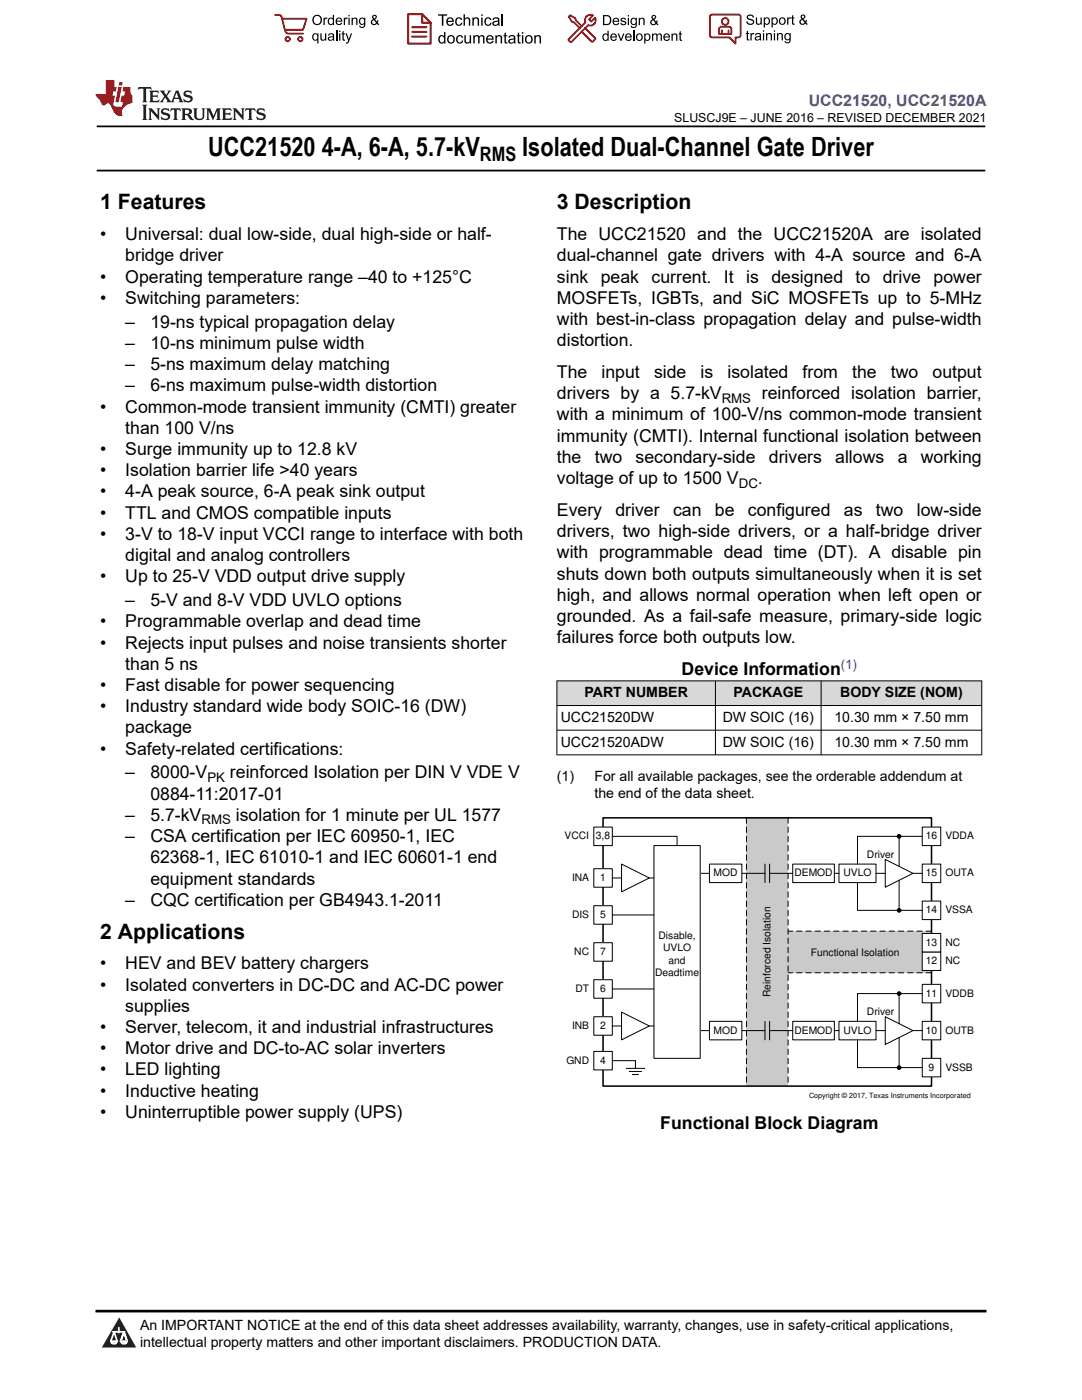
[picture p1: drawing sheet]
<svg xmlns="http://www.w3.org/2000/svg" width="216mm" height="279mm" viewBox="0 0 216 279" stroke-linecap="round" stroke-linejoin="round" font-family="sans-serif">
<defs><g id="words">
<g font-size="5.3">
<text x="41.5" y="31.2">UCC21520</text>
<text x="64.2" y="31.2">4-A, 6-A, 5.7-kV</text>
<text x="104.2" y="31.2">Isolated Dual-Channel Gate Driver</text>
</g>
<g font-size="4.2">
<text x="20" y="41.8">1 Features</text>
<text x="111.1" y="41.8">3 Description</text>
<text x="20" y="187.3">2 Applications</text>
</g>
<text font-size="4" x="95.8" y="32.2">RMS</text>
<g font-size="3.5">
<text x="20" y="47.9">•</text>
<text x="25" y="47.9">Universal: dual low-side, dual high-side or half-</text>
<text x="111.1" y="47.9">The UCC21520 and the UCC21520A are isolated</text>
<text x="25" y="52.2">bridge driver</text>
<text x="111.1" y="52.2">dual-channel gate drivers with 4-A source and 6-A</text>
<text x="20" y="56.4">•</text>
<text x="25" y="56.4">Operating temperature range –40 to +125°C</text>
<text x="111.1" y="56.4">sink</text>
<text x="119.9" y="56.4">peak</text>
<text x="130" y="56.4">current.</text>
<text x="144.5" y="56.4">It</text>
<text x="148.9" y="56.4">is</text>
<text x="153.9" y="56.4">designed</text>
<text x="170.7" y="56.4">to</text>
<text x="176.2" y="56.4">drive</text>
<text x="186.3" y="56.4">power</text>
<text x="20" y="60.6">•</text>
<text x="25" y="60.6">Switching parameters:</text>
<text x="25" y="65.4">–</text>
<text x="30" y="65.4">19-ns typical propagation delay</text>
<text x="111.1" y="64.9">with best-in-class propagation delay and pulse-width</text>
<text x="111.1" y="60.6">MOSFETs, IGBTs, and SiC MOSFETs up to 5-MHz</text>
<text x="25" y="69.6">–</text>
<text x="30" y="69.6">10-ns minimum pulse width</text>
<text x="111.1" y="69.1">distortion.</text>
<text x="25" y="73.9">–</text>
<text x="30" y="73.9">5-ns maximum delay matching</text>
<text x="111.1" y="75.5">The</text>
<text x="120" y="75.5">input</text>
<text x="130.5" y="75.5">side</text>
<text x="139.8" y="75.5">is</text>
<text x="145.2" y="75.5">isolated</text>
<text x="160.2" y="75.5">from</text>
<text x="170" y="75.5">the</text>
<text x="177.8" y="75.5">two</text>
<text x="186.1" y="75.5">output</text>
<text x="20" y="82.3">•</text>
<text x="25" y="78.1">–</text>
<text x="25" y="82.3">Common-mode transient immunity (CMTI) greater</text>
<text x="30" y="78.1">6-ns maximum pulse-width distortion</text>
<text x="111.1" y="79.7">drivers by a 5.7-kV</text>
<text x="111.1" y="83.9">with a minimum of 100-V/ns common-mode transient</text>
<text x="152" y="79.7">reinforced isolation barrier,</text>
<text x="25" y="86.6">than 100 V/ns</text>
<text x="111.1" y="88.2">immunity (CMTI). Internal functional isolation between</text>
<text x="20" y="90.8">•</text>
<text x="20" y="95">•</text>
<text x="25" y="90.8">Surge immunity up to 12.8 kV</text>
<text x="25" y="95">Isolation barrier life &gt;40 years</text>
<text x="111.1" y="92.4">the</text>
<text x="118.7" y="92.4">two</text>
<text x="126.8" y="92.4">secondary-side</text>
<text x="153.4" y="92.4">drivers</text>
<text x="166.7" y="92.4">allows</text>
<text x="179.1" y="92.4">a</text>
<text x="183.7" y="92.4">working</text>
<text x="20" y="99.3">•</text>
<text x="25" y="99.3">4-A peak source, 6-A peak sink output</text>
<text x="111.1" y="96.6">voltage of up to 1500 V</text>
<text x="151.2" y="96.6">.</text>
<text x="20" y="103.5">•</text>
<text x="20" y="107.7">•</text>
<text x="25" y="103.5">TTL and CMOS compatible inputs</text>
<text x="25" y="107.7">3-V to 18-V input VCCI range to interface with both</text>
<text x="111.1" y="103">Every</text>
<text x="111.1" y="107.2">drivers, two high-side drivers, or a half-bridge driver</text>
<text x="122.8" y="103">driver</text>
<text x="134.3" y="103">can</text>
<text x="142.7" y="103">be</text>
<text x="149.3" y="103">configured</text>
<text x="168.4" y="103">as</text>
<text x="174.8" y="103">two</text>
<text x="182.9" y="103">low-side</text>
<text x="25" y="112">digital and analog controllers</text>
<text x="111.1" y="111.4">with programmable dead time (DT). A disable pin</text>
<text x="20" y="116.2">•</text>
<text x="25" y="116.2">Up to 25-V VDD output drive supply</text>
<text x="111.1" y="119.9">high, and allows normal operation when left open or</text>
<text x="111.1" y="115.7">shuts down both outputs simultaneously when it is set</text>
<text x="20" y="125.2">•</text>
<text x="25" y="121">–</text>
<text x="25" y="125.2">Programmable overlap and dead time</text>
<text x="30" y="121">5-V and 8-V VDD UVLO options</text>
<text x="111.1" y="124.1">grounded. As a fail-safe measure, primary-side logic</text>
<text x="20" y="129.4">•</text>
<text x="25" y="129.4">Rejects input pulses and noise transients shorter</text>
<text x="111.1" y="128.4">failures force both outputs low.</text>
<text x="20" y="137.9">•</text>
<text x="25" y="133.7">than 5 ns</text>
<text x="25" y="137.9">Fast disable for power sequencing</text>
<text x="136" y="134.7">Device Information</text>
<text x="20" y="142.1">•</text>
<text x="25" y="142.1">Industry standard wide body SOIC-16 (DW)</text>
<text x="25" y="146.4">package</text>
<text x="20" y="150.6">•</text>
<text x="25" y="150.6">Safety-related certifications:</text>
<text x="25" y="155.4">–</text>
<text x="30" y="155.4">8000-V</text>
<text x="45.9" y="155.4">reinforced Isolation per DIN V VDE V</text>
<text x="30" y="159.6">0884-11:2017-01</text>
<text x="25" y="163.8">–</text>
<text x="30" y="163.8">5.7-kV</text>
<text x="47.1" y="163.8">isolation for 1 minute per UL 1577</text>
<text x="25" y="168.1">–</text>
<text x="30" y="168.1">CSA certification per IEC 60950-1, IEC</text>
<text x="30" y="172.3">62368-1, IEC 61010-1 and IEC 60601-1 end</text>
<text x="30" y="176.5">equipment standards</text>
<text x="25" y="180.8">–</text>
<text x="30" y="180.8">CQC certification per GB4943.1-2011</text>
<text x="20" y="193.5">•</text>
<text x="20" y="197.7">•</text>
<text x="25" y="193.5">HEV and BEV battery chargers</text>
<text x="25" y="197.7">Isolated converters in DC-DC and AC-DC power</text>
<text x="25" y="201.9">supplies</text>
<text x="20" y="206.2">•</text>
<text x="25" y="206.2">Server, telecom, it and industrial infrastructures</text>
<text x="20" y="210.4">•</text>
<text x="20" y="214.6">•</text>
<text x="25" y="210.4">Motor drive and DC-to-AC solar inverters</text>
<text x="25" y="214.6">LED lighting</text>
<text x="20" y="218.9">•</text>
<text x="25" y="218.9">Inductive heating</text>
<text x="20" y="223.1">•</text>
<text x="25" y="223.1">Uninterruptible power supply (UPS)</text>
<text x="131.8" y="225.4">Functional Block Diagram</text>
</g>
<text font-size="3.2" fill="#00f" x="161.4" y="21.1">UCC21520, UCC21520A</text>
<g font-size="2.8">
<text x="116.6" y="139.2">PART NUMBER</text>
<text x="146.3" y="139.2">PACKAGE</text>
<text x="167.6" y="139.2">BODY SIZE (NOM)</text>
<text x="111.9" y="144.1">UCC21520DW</text>
<text x="111.9" y="149">UCC21520ADW</text>
<text x="144.2" y="144.1">DW SOIC (16)</text>
<text x="144.2" y="149">DW SOIC (16)</text>
<text x="166.5" y="144.1">10.30 mm × 7.50 mm</text>
<text x="166.5" y="149">10.30 mm × 7.50 mm</text>
<text x="111.1" y="155.8">(1)</text>
<text x="118.6" y="155.8">For all available packages, see the orderable addendum at</text>
<text x="118.6" y="159.2">the end of the data sheet.</text>
<text x="27.9" y="265.5">An IMPORTANT NOTICE at the end of this data sheet addresses availability, warranty, changes, use in safety-critical applications,</text>
<text x="27.9" y="268.9">intellectual property matters and other important disclaimers. PRODUCTION DATA.</text>
</g>
<g font-size="2.6">
<text x="144" y="80.4">RMS</text>
<text x="147.4" y="97.3">DC</text>
<text x="41.4" y="156.1">PK</text>
<text x="40.2" y="164.5">RMS</text>
</g>
<text font-size="2.6" fill="#00f" x="167.8" y="133.5">(1)</text>
<text font-size="2.5" x="134.5" y="24.3">SLUSCJ9E – JUNE 2016 – REVISED DECEMBER 2021</text>
<g font-size="2.1">
<text x="112.7" y="167.5">VCCI</text>
<text x="118.9" y="167.5">3,8</text>
<text x="184.7" y="167.5">16</text>
<text x="188.6" y="167.5">VDDA</text>
<text x="173" y="171.2">Driver</text>
<text x="114.1" y="175.8">INA</text>
<text x="119.8" y="175.8">1</text>
<text x="142.4" y="174.9">MOD</text>
<text x="158.5" y="174.9">DEMOD</text>
<text x="168.3" y="174.9">UVLO</text>
<text x="184.7" y="174.9">15</text>
<text x="188.6" y="174.9">OUTA</text>
<text x="114.1" y="183.2">DIS</text>
<text x="119.8" y="183.2">5</text>
<text x="184.7" y="182.3">14</text>
<text x="188.6" y="182.3">VSSA</text>
<text x="114.6" y="190.6">NC</text>
<text x="119.8" y="190.6">7</text>
<text x="131.4" y="187.4">Disable,</text>
<text x="132.3" y="189.8">UVLO</text>
<text x="161.8" y="190.8">Functional Isolation</text>
<text x="184.7" y="188.8">13</text>
<text x="188.6" y="188.8">NC</text>
<text x="114.8" y="198">DT</text>
<text x="119.8" y="198">6</text>
<text x="130.7" y="194.8">Deadtime</text>
<text x="133.4" y="192.3">and</text>
<text x="184.7" y="192.4">12</text>
<text x="188.6" y="192.4">NC</text>
<text x="153.7" y="199.1" transform="rotate(-90 153.7 199.1)">Reinforced Isolation</text>
<text x="173" y="202.6">Driver</text>
<text x="184.7" y="198.9">11</text>
<text x="188.6" y="198.9">VDDB</text>
<text x="114.1" y="205.4">INB</text>
<text x="119.8" y="205.4">2</text>
<text x="142.4" y="206.3">MOD</text>
<text x="158.5" y="206.3">DEMOD</text>
<text x="168.3" y="206.3">UVLO</text>
<text x="184.7" y="206.3">10</text>
<text x="188.6" y="206.3">OUTB</text>
<text x="113" y="212.3">GND</text>
<text x="119.8" y="212.3">4</text>
<text x="185.3" y="213.7">9</text>
<text x="188.6" y="213.7">VSSB</text>
</g>
<text font-size="1.4" x="161.4" y="219">Copyright © 2017, Texas Instruments Incorporated</text>
</g></defs>
<path d="M19.3 25.2h177.3M19.3 34h177.3" fill="none" stroke="#000" stroke-width=".35"/>
<g fill="#d8d8d8">
<path d="M111.1 135.9h84.8v4.9h-84.8z" fill-rule="evenodd"/>
<path d="M111.2 135.9h31.5v4.8h-31.5z" fill-rule="evenodd"/>
<path d="M142.8 135.9h21v4.8h-21z" fill-rule="evenodd"/>
<path d="M163.9 135.9h31.9v4.8h-31.9z" fill-rule="evenodd"/>
</g>
<path d="M111.1 135.9h84.9M111.1 135.8v14.9M142.8 135.8v14.9M163.8 135.8v14.9M195.9 135.8v14.9M111.1 140.8h84.9M111.1 145.7h84.9M111.1 150.6h84.9" fill="none" stroke="#000" stroke-width=".2"/>
<g fill="#cacaca">
<path d="M148.9 163.2h8.4v53.6h-8.4z" fill-rule="evenodd"/>
<path d="M157.3 185.8h28.6v8.3h-28.6z" fill-rule="evenodd"/>
</g>
<path d="M120.3 163.2h65.6v53.6h-65.6z" fill="none" stroke="#000" stroke-width=".31"/>
<path d="M184 203.8h3.7v3.7h-3.7z" fill-rule="evenodd" fill="#fff"/>
<path d="M176.6 202.9l5.6 2.8-5.6 2.7zM184 203.8h3.7v3.7h-3.7z" fill="none" stroke="#000" stroke-width=".2"/>
<path d="M184 211.2h3.7v3.7h-3.7z" fill-rule="evenodd" fill="#fff"/>
<path d="M184 211.2h3.7v3.7h-3.7z" fill="none" stroke="#000" stroke-width=".2"/>
<path d="M184 196.4h3.7v3.7h-3.7z" fill-rule="evenodd" fill="#fff"/>
<g fill="none" stroke="#000" stroke-width=".2">
<path d="M184 196.4h3.7v3.7h-3.7zM184 198.3h-4.6v6M179.4 207.1v6h4.6M182.2 205.7h1.8"/>
<circle cx="179.4" cy="198.3" r=".37"/>
<circle cx="179.4" cy="213.1" r=".37"/>
</g>
<g fill="#000">
<circle cx="179.4" cy="198.3" r=".37"/>
<circle cx="179.4" cy="213.1" r=".37"/>
</g>
<path d="M184 190h3.7v3.7h-3.7z" fill-rule="evenodd" fill="#fff"/>
<path d="M184 190h3.7v3.7h-3.7z" fill="none" stroke="#000" stroke-width=".2"/>
<path d="M184 186.3h3.7v3.7h-3.7z" fill-rule="evenodd" fill="#fff"/>
<path d="M184 186.3h3.7v3.7h-3.7z" fill="none" stroke="#000" stroke-width=".2"/>
<path d="M167.4 203.8h7.4v3.7h-7.4z" fill-rule="evenodd" fill="#fff"/>
<path d="M167.4 203.8h7.4v3.7h-7.4z" fill="none" stroke="#000" stroke-width=".2"/>
<path d="M158.2 203.8h8.3v3.7h-8.3z" fill-rule="evenodd" fill="#fff"/>
<path d="M148 205.7h4.6M152.6 203.8v3.7M153.6 203.8v3.7M153.6 205.7h4.6M158.2 203.8h8.3v3.7h-8.3z" fill="none" stroke="#000" stroke-width=".2"/>
<path d="M141.6 203.8h6.4v3.7h-6.4z" fill-rule="evenodd" fill="#fff"/>
<path d="M179.4 198.3h-8.3v5.5M139.7 205.7h1.9M141.6 203.8h6.4v3.7h-6.4zM166.5 205.7h.9M171.1 207.5v5.6h8.3M174.8 205.7h1.8" fill="none" stroke="#000" stroke-width=".2"/>
<path d="M184 172.4h3.7v3.7h-3.7z" fill-rule="evenodd" fill="#fff"/>
<path d="M176.6 171.5l5.6 2.8-5.6 2.8zM184 172.4h3.7v3.7h-3.7z" fill="none" stroke="#000" stroke-width=".2"/>
<path d="M184 179.8h3.7v3.7h-3.7z" fill-rule="evenodd" fill="#fff"/>
<path d="M184 179.8h3.7v3.7h-3.7z" fill="none" stroke="#000" stroke-width=".2"/>
<path d="M184 165.1h3.7v3.7h-3.7z" fill-rule="evenodd" fill="#fff"/>
<g fill="none" stroke="#000" stroke-width=".2">
<path d="M179.4 175.7v6h4.6M182.2 174.3h1.8M184 165.1h3.7v3.7h-3.7zM184 166.9h-4.6v6"/>
<circle cx="179.4" cy="166.9" r=".37"/>
<circle cx="179.4" cy="181.7" r=".37"/>
</g>
<g fill="#000">
<circle cx="179.4" cy="166.9" r=".37"/>
<circle cx="179.4" cy="181.7" r=".37"/>
</g>
<path d="M167.4 172.4h7.4v3.7h-7.4z" fill-rule="evenodd" fill="#fff"/>
<path d="M167.4 172.4h7.4v3.7h-7.4z" fill="none" stroke="#000" stroke-width=".2"/>
<path d="M158.2 172.4h8.3v3.7h-8.3z" fill-rule="evenodd" fill="#fff"/>
<path d="M148 174.3h4.6M152.6 172.4v3.7M153.6 172.4v3.7M153.6 174.3h4.6M158.2 172.4h8.3v3.7h-8.3z" fill="none" stroke="#000" stroke-width=".2"/>
<path d="M141.6 172.4h6.4v3.7h-6.4z" fill-rule="evenodd" fill="#fff"/>
<path d="M139.7 174.3h1.9M141.6 172.4h6.4v3.7h-6.4zM166.5 174.3h.9M171.1 176.1v5.6h8.3M174.8 174.3h1.8M179.4 166.9h-8.3v5.5" fill="none" stroke="#000" stroke-width=".2"/>
<path d="M130.5 168.8h9.2v42.4h-9.2z" fill-rule="evenodd" fill="#fff"/>
<path d="M124 172.4l5.6 2.8-5.6 2.8zM130.5 168.8h9.2v42.4h-9.2zM124 202l5.6 2.8-5.6 2.7z" fill="none" stroke="#000" stroke-width=".2"/>
<path d="M118.5 202.9h3.7v3.7h-3.7z" fill-rule="evenodd" fill="#fff"/>
<path d="M118.5 202.9h3.7v3.7h-3.7z" fill="none" stroke="#000" stroke-width=".2"/>
<path d="M118.5 173.4h3.7v3.7h-3.7z" fill-rule="evenodd" fill="#fff"/>
<path d="M118.5 173.4h3.7v3.7h-3.7z" fill="none" stroke="#000" stroke-width=".2"/>
<path d="M118.5 165.1h3.7v3.7h-3.7z" fill-rule="evenodd" fill="#fff"/>
<path d="M118.5 165.1h3.7v3.7h-3.7z" fill="none" stroke="#000" stroke-width=".2"/>
<path d="M118.5 209.8h3.7v3.7h-3.7z" fill-rule="evenodd" fill="#fff"/>
<path d="M118.5 209.8h3.7v3.7h-3.7z" fill="none" stroke="#000" stroke-width=".2"/>
<path d="M118.5 195.5h3.7v3.7h-3.7z" fill-rule="evenodd" fill="#fff"/>
<path d="M118.5 195.5h3.7v3.7h-3.7z" fill="none" stroke="#000" stroke-width=".2"/>
<path d="M118.5 180.8h3.7v3.6h-3.7z" fill-rule="evenodd" fill="#fff"/>
<path d="M118.5 180.8h3.7v3.6h-3.7z" fill="none" stroke="#000" stroke-width=".2"/>
<path d="M118.5 188.1h3.7v3.7h-3.7z" fill-rule="evenodd" fill="#fff"/>
<path d="M122.2 166.9h12.9v1.9M122.2 175.2h1.8M129.6 175.2h.9M118.5 188.1h3.7v3.7h-3.7zM122.2 197.4h8.3M122.2 182.6h8.3M122.2 204.8h1.8M122.2 211.7h4.6v1.5M124.9 213.2h3.7M125.6 213.8h2.4M126.2 214.4h1.2M129.6 204.8h.9" fill="none" stroke="#000" stroke-width=".2"/>
<path d="M148.9 163.2v53.6M157.3 163.2v53.6M185.9 185.8h-28.6M185.9 194.1h-28.6" fill="none" stroke="#000" stroke-width=".2" stroke-dasharray="1.1 .8"/>
<path d="M0 0h215.9v23.8h-215.9z" fill-rule="evenodd" fill="#fff"/>
<path d="M27.7 17.4l-.2 .6 .5-.3h.6v.1v2.2l-.2 .4h1l-.2-.4v-2.2v-.1h.5l.5 .3-.1-.6zM29.8 18.1l.2 .4v1.5l-.2 .4h1.9l.1-.6a1.08 1.08 0 0 1-1.3 .2v-.7h.6l.4 .2v-.6l-.4 .2h-.6v-.6l.2-.1a1 1 0 0 1 1 .2l-.1-.5zM31.8 18.1l1 1.1-1 1.2h.9l-.2-.2 .4-.7 .5 .7-.2 .2h1.6l-.2-.2 .1-.4h1l.1 .4-.1 .2h.9l-.2-.3-.8-2h-.5l-1 2.2-.8-1.1 .9-1.1h-.8l.2 .2-.5 .7-.3-.7 .1-.2zM35.2 18.5l.4 1h-.8zM36.8 18.2a.65 .65 0 0 0-.2 .7 .65 .65 0 0 0 .6 .5l.7 .2 .1 .2a.79 .79 0 0 1-.7 .4 .79 .79 0 0 1-.7-.5l.1 .7 .2-.1a.93 .93 0 0 0 1.1 .1 .93 .93 0 0 0 .4-1 1.46 1.46 0 0 0-1.2-.6l-.1-.3a1.09 1.09 0 0 1 1.2 .2l-.2-.6-.1 .1-.6-.2zM28.4 20.9l.2 .4v2.3l-.2 .3h1l-.2-.3v-2.3l.2-.4zM29.6 21.6l.2 .4v1.6l-.2 .3h.8l-.3-.3v-1.4l1.7 1.8v-2l.2-.4h-.8l.2 .2 .1 1.1-1.2-1.3zM32.3 21.8a.65 .65 0 0 0-.2 .7 .65 .65 0 0 0 .7 .4l.6 .2 .1 .2a.79 .79 0 0 1-.7 .4 .79 .79 0 0 1-.7-.5l.1 .7 .2-.1a.93 .93 0 0 0 1.1 .1 .93 .93 0 0 0 .4-.9 1.46 1.46 0 0 0-1.2-.6l-.1-.4a1.09 1.09 0 0 1 1.2 .2l-.2-.6-.1 .1-.6-.1zM34.1 21.6l-.1 .7a.63 .63 0 0 1 .7-.4l.1 1.7-.3 .3h1l-.2-.3v-1.7a.66 .66 0 0 1 .8 .4l-.1-.7zM36.2 21.6l.2 .4v1.6l-.2 .3h.9l-.2-.2v-.7h.5l.1 .2a.79 .79 0 0 0 1.2 .6l-1-.9a.61 .61 0 0 0 .6-.6 .61 .61 0 0 0-.5-.6zM36.9 21.9h.2a.47 .47 0 0 1 .5 .1 .47 .47 0 0 1 .1 .5l-.2 .2h-.6zM38.5 21.6l.2 .2a2.27 2.27 0 0 0 .4 2 1.04 1.04 0 0 0 1.7-.7v-1.3l.2-.2h-.8l.2 .4v1.1a.6 .6 0 0 1-.6 .6 .6 .6 0 0 1-.6-.6v-1.1l.3-.4zM41.1 21.6l.2 .4v1.6l-.2 .3h.7l-.2-.3v-1.5l.9 1.9 .8-1.9v1.5l-.2 .3h1l-.3-.3v-1.6l.3-.4h-.8l-.7 1.5-.7-1.5zM44.3 21.6l.2 .4v1.6l-.2 .3h1.9l.1-.5a1.09 1.09 0 0 1-1.3 .1v-.6h.6l.4 .1v-.6l-.4 .2h-.6v-.6l.2-.1a1.01 1.01 0 0 1 1 .3l-.1-.6zM46.4 21.6l.3 .4v1.6l-.3 .3h.8l-.2-.3v-1.4l1.6 1.8v-2l.2-.4h-.7l.2 .2v1.1l-1.2-1.3zM49 21.6l-.1 .7a.63 .63 0 0 1 .8-.4v1.7l-.3 .3h1l-.2-.3v-1.7a.66 .66 0 0 1 .8 .4l-.1-.7zM51.4 21.8a.65 .65 0 0 0-.2 .7 .65 .65 0 0 0 .6 .4l.6 .2 .2 .2a.79 .79 0 0 1-.8 .4 .79 .79 0 0 1-.6-.5l.1 .7 .2-.1a.93 .93 0 0 0 1 .1 .93 .93 0 0 0 .5-.9 1.46 1.46 0 0 0-1.3-.6l-.1-.4a1.09 1.09 0 0 1 1.3 .2l-.2-.6-.2 .1-.5-.1z" fill="#231f20"/>
<path d="M21.1 16v2.8h-2.1l.1 .3 .9 1a.95 .95 0 0 0 .9 .9 .59 .59 0 0 1 .6-.4 .59 .59 0 0 1 .5 .4l.4 .8a1.59 1.59 0 0 0 2.1 1.3 1.61 1.61 0 0 1 1-2.2l1-.4-.1-1.5a1.59 1.59 0 0 1-.4-1.6h-1.4l-.2 .9h.5l-.1 .8h-.5l-.2 1v.2l.4 .1-.2 .9h-.6a.73 .73 0 0 1-1.1-.7l.3-1.5h-.5l.2-.8h.5l.2-.9h-.5v-1.4zM23.6 17.4l-.6 3h.7l.6-3zM23.8 16.4l-.1 .7h.7l.1-.7z" fill="#ed1c24"/>
<g fill="#000">
<path d="M62.3 4a1 1 0 0 1 2 0 1 1 0 0 1-2 0zM62.8 3.4a.78 .78 0 0 0-.1 1.1 .78 .78 0 0 0 1.1 .1 .78 .78 0 0 0 .1-1.1 .78 .78 0 0 0-1.1-.1z" fill-rule="evenodd"/>
<path d="M62.5 6.8l.4-.2 .4 .3v-.2h.2v2h-.2v-.7a.68 .68 0 0 1-.9-.1 .68 .68 0 0 1 0-.9zM62.6 7a.51 .51 0 0 0-.1 .6 .51 .51 0 0 0 .7 .2 .51 .51 0 0 0 .1-.7 .51 .51 0 0 0-.7-.1z" fill-rule="evenodd"/>
<path d="M64.5 3.5h.3v.3l.1-.3h.3l.1 .1-.1 .2a.32 .32 0 0 0-.3 0 .32 .32 0 0 0-.1 .4v.8h-.3z" fill-rule="evenodd"/>
<path d="M63.9 6.7h.3v.8a.36 .36 0 0 0 .3 .4 .36 .36 0 0 0 .4-.5v-.7h.2v1.4h-.2v-.2a.51 .51 0 0 1-.6 .2 .51 .51 0 0 1-.4-.5z" fill-rule="evenodd"/>
<path d="M65.6 3.7l.4-.2 .4 .2v-.7h.3v2h-.3v-.2a.7 .7 0 0 1-1-.1 .7 .7 0 0 1 .2-1zM65.8 3.8a.51 .51 0 0 0-.1 .7 .51 .51 0 0 0 .6 .2 .51 .51 0 0 0 .1-.7 .51 .51 0 0 0-.6-.2z" fill-rule="evenodd"/>
<path d="M65.6 6.8a.66 .66 0 0 1 .8-.1 .66 .66 0 0 1 .3 .8v.6h-.2l-.1-.2a.52 .52 0 0 1-.7 .2 .52 .52 0 0 1-.2-.6l.3-.2a.42 .42 0 0 0 .6-.3l-.3-.2-.3 .1-.1 .2h-.3zM65.7 7.6a.35 .35 0 0 0 .3 .4 .35 .35 0 0 0 .4-.4v-.2z" fill-rule="evenodd"/>
<path d="M67.7 6.1h.2v.3h-.2zM67.7 6.7h.2v1.4h-.2z" fill-rule="evenodd"/>
<path d="M67.1 3.7a.68 .68 0 0 1 .9-.1 .68 .68 0 0 1 .3 .7h-1.1a.42 .42 0 0 0 .3 .5 .42 .42 0 0 0 .5-.3h.3a.73 .73 0 0 1-1.1 .4 .73 .73 0 0 1-.1-1.2zM67.4 3.8l-.2 .3h.8l-.2-.4z" fill-rule="evenodd"/>
<path d="M68.6 3.5h.2v.3l.2-.3h.3l.1 .1-.1 .2a.32 .32 0 0 0-.4 0 .32 .32 0 0 0-.1 .4v.8h-.2z" fill-rule="evenodd"/>
<path d="M68.3 6.3l.3-.1v.5h.2v.1h-.2v.9l.3 .4a.36 .36 0 0 1-.4 0 .36 .36 0 0 1-.2-.4v-.9h-.1v-.1h.1z" fill-rule="evenodd"/>
<path d="M68.9 6.7h.3l.4 1.1 .4-1.1h.3l-.6 1.4a.51 .51 0 0 1-.6 .6l-.1-.3h.3l.2-.3z" fill-rule="evenodd"/>
<path d="M69.5 3h.3v.3h-.3zM69.5 3.5h.3v1.5h-.3z" fill-rule="evenodd"/>
<path d="M70.2 3.5h.2v.2a.52 .52 0 0 1 .6-.2 .52 .52 0 0 1 .3 .6v.9h-.2v-.9a.34 .34 0 0 0-.3-.4 .34 .34 0 0 0-.4 .3v1h-.2z" fill-rule="evenodd"/>
<path d="M71.8 3.7l.4-.2 .5 .2v-.2h.2v1.3a.64 .64 0 0 1-.5 .8 .64 .64 0 0 1-.7-.5h.2a.41 .41 0 0 0 .5 .2 .41 .41 0 0 0 .2-.5 .69 .69 0 0 1-.9-.1 .69 .69 0 0 1 .1-1zM72 3.8a.5 .5 0 0 0-.1 .7 .5 .5 0 0 0 .7 .1 .5 .5 0 0 0 .1-.6 .5 .5 0 0 0-.7-.2z" fill-rule="evenodd"/>
<path d="M74.4 3.1a.47 .47 0 0 1 .7 .1 .47 .47 0 0 1-.3 .7l.4 .4 .1-.3 .2 .1-.1 .4 .3 .3-.2 .2-.3-.3a.63 .63 0 0 1-1 .1 .63 .63 0 0 1 .3-1l-.3-.4zM74.5 3.4a.27 .27 0 0 0 .5 0 .27 .27 0 0 0-.5 0zM74.4 4.1a.4 .4 0 0 0 0 .6 .4 .4 0 0 0 .6-.1l-.4-.6z" fill-rule="evenodd"/>
<path d="M87.4 2.9h1.8v.2h-.7v2h-.3v-2h-.8z" fill-rule="evenodd"/>
<path d="M87.6 7.2l.5-.2 .5 .2v-.8h.3v2.3h-.3v-.2a.76 .76 0 0 1-1-.1 .76 .76 0 0 1-.1-1zM87.9 7.4a.58 .58 0 0 0-.2 .7 .58 .58 0 0 0 .8 .2 .58 .58 0 0 0 .1-.7 .58 .58 0 0 0-.7-.2z" fill-rule="evenodd"/>
<path d="M89.5 7.2a.81 .81 0 0 1 1.1 .1 .81 .81 0 0 1-.2 1.2 .81 .81 0 0 1-1.1-.2l-.1-.7zM89.6 7.4a.57 .57 0 0 0 0 .8 .57 .57 0 0 0 .8 0 .57 .57 0 0 0 0-.7 .57 .57 0 0 0-.8-.1z" fill-rule="evenodd"/>
<path d="M89.3 3.7a.77 .77 0 0 1 .9-.2 .77 .77 0 0 1 .4 .9h-1.3a.48 .48 0 0 0 .4 .5 .48 .48 0 0 0 .6-.3h.3a.83 .83 0 0 1-1.3 .4 .83 .83 0 0 1 0-1.3zM89.5 3.8l-.2 .4h1l-.3-.5z" fill-rule="evenodd"/>
<path d="M91 3.7a.7 .7 0 0 1 1.2 .3h-.2a.45 .45 0 0 0-.6-.3 .45 .45 0 0 0-.3 .6 .45 .45 0 0 0 .3 .6 .45 .45 0 0 0 .6-.4l.3 .1a.76 .76 0 0 1-1.1 .5 .76 .76 0 0 1-.3-1.1z" fill-rule="evenodd"/>
<path d="M91.2 7.2a.7 .7 0 0 1 1.2 .3l-.3 .1a.45 .45 0 0 0-.5-.4 .45 .45 0 0 0-.3 .7 .45 .45 0 0 0 .3 .6 .45 .45 0 0 0 .6-.4h.2a.76 .76 0 0 1-1 .5 .76 .76 0 0 1-.4-1.1z" fill-rule="evenodd"/>
<path d="M92.5 2.9h.3v.8a.59 .59 0 0 1 .7-.2 .59 .59 0 0 1 .3 .6v1h-.2v-1a.4 .4 0 0 0-.5-.4 .4 .4 0 0 0-.3 .5v.9h-.3z" fill-rule="evenodd"/>
<path d="M92.7 7h.2v.9a.41 .41 0 0 0 .5 .6 .41 .41 0 0 0 .3-.6v-.9h.3v1.7h-.3v-.3a.58 .58 0 0 1-.7 .3 .58 .58 0 0 1-.3-.7z" fill-rule="evenodd"/>
<path d="M94.3 3.5h.2v.2a.59 .59 0 0 1 .7-.2 .59 .59 0 0 1 .4 .6v1h-.3v-1a.41 .41 0 0 0-.4-.4 .41 .41 0 0 0-.4 .5v.9h-.2z" fill-rule="evenodd"/>
<path d="M94.4 7h.3v.3a.56 .56 0 0 1 1 0 .54 .54 0 0 1 .6-.3 .54 .54 0 0 1 .4 .5v1.2h-.3v-1.1a.34 .34 0 0 0-.3-.4 .34 .34 0 0 0-.4 .3v1.2h-.3v-1.1a.38 .38 0 0 0-.5-.3 .38 .38 0 0 0-.2 .5v.9h-.3z" fill-rule="evenodd"/>
<path d="M96 2.9h.3v.3h-.3zM96 3.5h.3v1.6h-.3z" fill-rule="evenodd"/>
<path d="M96.8 3.7a.7 .7 0 0 1 1.3 .3h-.3a.45 .45 0 0 0-.6-.3 .45 .45 0 0 0-.3 .6 .45 .45 0 0 0 .3 .6 .45 .45 0 0 0 .6-.4l.3 .1a.76 .76 0 0 1-1.1 .5 .76 .76 0 0 1-.3-1.1z" fill-rule="evenodd"/>
<path d="M97.2 7.2a.77 .77 0 0 1 .9-.1 .77 .77 0 0 1 .4 .8h-1.2a.48 .48 0 0 0 .3 .6 .48 .48 0 0 0 .6-.4l.3 .1a.83 .83 0 0 1-1.3 .3 .83 .83 0 0 1 0-1.3zM97.4 7.4l-.1 .3h.9l-.2-.4z" fill-rule="evenodd"/>
<path d="M98.8 7h.3v.3a.59 .59 0 0 1 .7-.3 .59 .59 0 0 1 .4 .7v1h-.3v-1a.41 .41 0 0 0-.5-.5 .41 .41 0 0 0-.3 .6v.9h-.3z" fill-rule="evenodd"/>
<path d="M98.4 3.7a.74 .74 0 0 1 1-.2 .74 .74 0 0 1 .3 .9v.7h-.3v-.2a.59 .59 0 0 1-.8 .3 .59 .59 0 0 1-.3-.8l1.1-.3a.42 .42 0 0 0-.4-.4 .42 .42 0 0 0-.5 .3h-.2zM98.6 4.5a.36 .36 0 0 0 .2 .5 .36 .36 0 0 0 .5-.2l.1-.5z" fill-rule="evenodd"/>
<path d="M100.7 6.6l.2-.1v.5h.3v.2h-.3v1l.1 .2h.2l.1 .3a.41 .41 0 0 1-.5-.1 .41 .41 0 0 1-.1-.4v-1h-.2v-.2h.2z" fill-rule="evenodd"/>
<path d="M101.6 7.2a.74 .74 0 0 1 .9-.2 .74 .74 0 0 1 .3 1l.1 .7h-.3v-.2a.59 .59 0 0 1-.8 .2 .59 .59 0 0 1-.3-.8l1-.3a.42 .42 0 0 0-.3-.4 .42 .42 0 0 0-.5 .3h-.3zM101.8 8.1a.36 .36 0 0 0 .1 .5 .36 .36 0 0 0 .5-.3l.2-.4z" fill-rule="evenodd"/>
<path d="M103.3 6.6l.3-.1v.5h.3v.2h-.3v1l.1 .2h.2v.3a.41 .41 0 0 1-.5-.1 .41 .41 0 0 1-.1-.4v-1h-.2v-.2h.2z" fill-rule="evenodd"/>
<path d="M104.1 6.4h.3v.3h-.3zM104.1 7h.3v1.7h-.3z" fill-rule="evenodd"/>
<path d="M105 7.2a.81 .81 0 0 1 1.1 .1 .81 .81 0 0 1-.1 1.2 .81 .81 0 0 1-1.2-.2v-.7zM105.2 7.4a.57 .57 0 0 0-.1 .8 .57 .57 0 0 0 .8 0 .57 .57 0 0 0 0-.7 .57 .57 0 0 0-.7-.1z" fill-rule="evenodd"/>
<path d="M106.6 7h.3v.3a.59 .59 0 0 1 .7-.3 .59 .59 0 0 1 .4 .7v1h-.3v-1a.41 .41 0 0 0-.5-.5 .41 .41 0 0 0-.3 .6v.9h-.3z" fill-rule="evenodd"/>
<path d="M120.3 3h.7a1 1 0 0 1 1 1 1 1 0 0 1-1 1h-.7zM120.6 3.2v1.6h.4a.77 .77 0 0 0 .7-.8 .77 .77 0 0 0-.7-.8z" fill-rule="evenodd"/>
<path d="M120.4 6.9l.4-.2 .4 .2v-.8h.3v2h-.3v-.1a.7 .7 0 0 1-.9-.2 .7 .7 0 0 1 .1-.9zM120.6 7a.51 .51 0 0 0-.1 .7 .51 .51 0 0 0 .6 .1 .51 .51 0 0 0 .1-.6 .51 .51 0 0 0-.6-.2z" fill-rule="evenodd"/>
<path d="M122 6.9a.68 .68 0 0 1 .8-.2 .68 .68 0 0 1 .3 .8h-1.1a.42 .42 0 0 0 .3 .5 .42 .42 0 0 0 .5-.3h.3a.73 .73 0 0 1-1.1 .3 .73 .73 0 0 1 0-1.1zM122.2 7l-.2 .3h.8l-.2-.4z" fill-rule="evenodd"/>
<path d="M122.4 3.7a.68 .68 0 0 1 .8-.1 .68 .68 0 0 1 .4 .8h-1.1a.42 .42 0 0 0 .3 .4 .42 .42 0 0 0 .5-.3l.3 .1a.73 .73 0 0 1-1.2 .3 .73 .73 0 0 1 0-1.2zM122.6 3.8l-.1 .3h.8l-.2-.3z" fill-rule="evenodd"/>
<path d="M123.9 3.7l.1-.1a.62 .62 0 0 1 .9 .3l-.2 .1a.29 .29 0 0 0-.3-.3 .29 .29 0 0 0-.3 .3l.1 .1a.58 .58 0 0 1 .6 .1 .58 .58 0 0 1 .1 .6 .67 .67 0 0 1-1.1-.2l.2-.1a.33 .33 0 0 0 .4 .4 .33 .33 0 0 0 .3-.4 .71 .71 0 0 1-.9-.6z" fill-rule="evenodd"/>
<path d="M123.3 6.7h.2l.4 1.2 .4-1.2h.3l-.6 1.4h-.2z" fill-rule="evenodd"/>
<path d="M125.3 3h.2v.3h-.2zM125.3 3.6h.2v1.4h-.2z" fill-rule="evenodd"/>
<path d="M124.9 6.9a.68 .68 0 0 1 .8-.2 .68 .68 0 0 1 .4 .8h-1.1a.42 .42 0 0 0 .3 .5 .42 .42 0 0 0 .5-.3h.3a.73 .73 0 0 1-1.2 .3 .73 .73 0 0 1 0-1.1zM125.1 7l-.1 .3h.8l-.2-.4z" fill-rule="evenodd"/>
<path d="M126 3.7l.4-.2 .4 .2v-.1h.3v1.2a.64 .64 0 0 1-.5 .8 .64 .64 0 0 1-.8-.5l.3 .1a.41 .41 0 0 0 .5 .2 .41 .41 0 0 0 .2-.6 .69 .69 0 0 1-.9-.1 .69 .69 0 0 1 .1-1zM126.2 3.9a.5 .5 0 0 0-.1 .6 .5 .5 0 0 0 .6 .2 .5 .5 0 0 0 .2-.7 .5 .5 0 0 0-.7-.1z" fill-rule="evenodd"/>
<path d="M126.9 7.4a.73 .73 0 0 1 1.4 0 .73 .73 0 0 1-1.4 0zM127.3 7a.5 .5 0 0 0-.1 .7 .5 .5 0 0 0 .7 0 .5 .5 0 0 0 0-.6 .5 .5 0 0 0-.6-.1z" fill-rule="evenodd"/>
<path d="M127.5 3.6h.2v.2a.52 .52 0 0 1 .6-.3 .52 .52 0 0 1 .3 .6v.9h-.2v-.9a.34 .34 0 0 0-.3-.4 .34 .34 0 0 0-.4 .3v1h-.2z" fill-rule="evenodd"/>
<path d="M128.5 6.7h.3v.2a.67 .67 0 0 1 .9 0 .67 .67 0 0 1 0 .9 .55 .55 0 0 1-.9 .2v.7h-.3zM128.9 7a.5 .5 0 0 0-.1 .7 .5 .5 0 0 0 .6 .1 .5 .5 0 0 0 .2-.6 .5 .5 0 0 0-.7-.2z" fill-rule="evenodd"/>
<path d="M130.1 6.7h.2v.2a.49 .49 0 0 1 .9 0l.4-.2a.42 .42 0 0 1 .5 .4v1h-.3v-.9a.3 .3 0 0 0-.2-.3 .3 .3 0 0 0-.4 .2v1h-.2v-.9a.33 .33 0 0 0-.5-.3 .33 .33 0 0 0-.2 .5v.7h-.2z" fill-rule="evenodd"/>
<path d="M130.1 3.1a.47 .47 0 0 1 .8 .1 .47 .47 0 0 1-.3 .7l.3 .4 .1-.2h.3l-.2 .5 .3 .3-.2 .2-.3-.3a.63 .63 0 0 1-1 .1 .63 .63 0 0 1 .3-1l-.2-.5zM130.2 3.5a.27 .27 0 0 0 .5 0 .27 .27 0 0 0-.5 0zM130.2 4.1a.4 .4 0 0 0 0 .7 .4 .4 0 0 0 .6-.2l-.5-.6z" fill-rule="evenodd"/>
<path d="M132.5 6.9a.68 .68 0 0 1 .9-.2 .68 .68 0 0 1 .3 .8h-1.1a.42 .42 0 0 0 .3 .5 .42 .42 0 0 0 .5-.3h.3a.73 .73 0 0 1-1.1 .3 .73 .73 0 0 1-.1-1.1zM132.7 7l-.1 .3h.8l-.2-.4z" fill-rule="evenodd"/>
<path d="M134 6.7h.2v.2a.52 .52 0 0 1 .6-.2 .52 .52 0 0 1 .4 .6v.8h-.3v-.8a.34 .34 0 0 0-.2-.4 .34 .34 0 0 0-.4 .2l-.1 1h-.2z" fill-rule="evenodd"/>
<path d="M135.6 6.3l.2-.1v.5h.3v.2h-.3v.8l.3 .4a.36 .36 0 0 1-.4 0 .36 .36 0 0 1-.1-.4v-.8h-.2v-.2h.2z" fill-rule="evenodd"/>
<path d="M149.2 3a.8 .8 0 0 1 1.2 .5h-.2a.44 .44 0 0 0-.5-.4 .44 .44 0 0 0-.4 .5l.2 .1a.9 .9 0 0 1 1 .8 .84 .84 0 0 1-.9 .5 .84 .84 0 0 1-.7-.7h.3a.52 .52 0 0 0 .5 .5 .52 .52 0 0 0 .5-.6l-.2-.1a.85 .85 0 0 1-1-.8z" fill-rule="evenodd"/>
<path d="M149 6.3l.3-.2v.5h.2v.2h-.2v.9l.2 .4a.36 .36 0 0 1-.4-.1 .36 .36 0 0 1-.1-.4v-.8h-.2v-.2h.2z" fill-rule="evenodd"/>
<path d="M149.7 6.6h.3v.2l.1-.2h.3l.1 .1-.1 .2a.32 .32 0 0 0-.3 0 .32 .32 0 0 0-.1 .4v.8h-.3z" fill-rule="evenodd"/>
<path d="M150.7 6.8a.66 .66 0 0 1 .9-.2 .66 .66 0 0 1 .3 .9v.6h-.2l-.1-.2a.52 .52 0 0 1-.7 .2 .52 .52 0 0 1-.2-.7l.2-.1a.42 .42 0 0 0 .7-.3l-.3-.2h-.3l-.1 .3-.3-.1zM150.9 7.5a.35 .35 0 0 0 .3 .5 .35 .35 0 0 0 .4-.4v-.3z" fill-rule="evenodd"/>
<path d="M150.8 3.5h.3v.8a.36 .36 0 0 0 .3 .5 .36 .36 0 0 0 .4-.5v-.8h.2v1.4h-.2v-.2a.51 .51 0 0 1-.6 .3 .51 .51 0 0 1-.4-.6z" fill-rule="evenodd"/>
<path d="M152.2 6.1h.3v.2h-.3zM152.2 6.6h.3v1.5h-.3z" fill-rule="evenodd"/>
<path d="M152.4 3.5h.2v.2a.67 .67 0 0 1 .9 0 .67 .67 0 0 1 .1 .9 .55 .55 0 0 1-1 .2v.7h-.2zM152.7 3.8a.5 .5 0 0 0-.1 .7 .5 .5 0 0 0 .7 .1 .5 .5 0 0 0 .1-.6 .5 .5 0 0 0-.7-.2z" fill-rule="evenodd"/>
<path d="M152.9 6.6h.2v.2a.52 .52 0 0 1 .6-.2 .52 .52 0 0 1 .3 .6v.9h-.2v-.9a.34 .34 0 0 0-.3-.4 .34 .34 0 0 0-.4 .2v1.1h-.2z" fill-rule="evenodd"/>
<path d="M153.9 3.5h.3v.2a.67 .67 0 0 1 .9 0 .67 .67 0 0 1 0 .9 .55 .55 0 0 1-.9 .2v.7h-.3zM154.3 3.8a.5 .5 0 0 0-.1 .7 .5 .5 0 0 0 .6 .1 .5 .5 0 0 0 .2-.6 .5 .5 0 0 0-.7-.2z" fill-rule="evenodd"/>
<path d="M154.4 6.1h.3v.2h-.3zM154.4 6.6h.3v1.5h-.3z" fill-rule="evenodd"/>
<path d="M155 6.6h.3v.2a.52 .52 0 0 1 .6-.2 .52 .52 0 0 1 .3 .6v.9h-.2v-.9a.34 .34 0 0 0-.3-.4 .34 .34 0 0 0-.4 .2v1.1h-.3z" fill-rule="evenodd"/>
<path d="M155.4 4.2a.75 .75 0 0 1 1.5 0 .75 .75 0 0 1-1.5 0zM155.8 3.8a.5 .5 0 0 0-.1 .7 .5 .5 0 0 0 .8 0 .5 .5 0 0 0 0-.7 .5 .5 0 0 0-.7 0z" fill-rule="evenodd"/>
<path d="M156.7 6.8l.4-.2 .5 .2v-.2h.2v1.3a.64 .64 0 0 1-.5 .7 .64 .64 0 0 1-.8-.4h.3a.41 .41 0 0 0 .5 .2 .41 .41 0 0 0 .2-.5 .69 .69 0 0 1-.9-.1 .69 .69 0 0 1 .1-1zM156.9 6.9a.5 .5 0 0 0-.1 .7 .5 .5 0 0 0 .6 .1 .5 .5 0 0 0 .2-.7 .5 .5 0 0 0-.7-.1z" fill-rule="evenodd"/>
<path d="M157.1 3.5h.2v.2l.1-.2h.3h.2l-.1 .3a.32 .32 0 0 0-.4 0 .32 .32 0 0 0-.1 .4v.7h-.2z" fill-rule="evenodd"/>
<path d="M158 3.1l.3-.1v.5h.2v.2h-.2v.8l.3 .4a.36 .36 0 0 1-.4 0 .36 .36 0 0 1-.2-.4v-.8h-.1v-.2h.1z" fill-rule="evenodd"/>
<path d="M159.9 3a.47 .47 0 0 1 .7 .1 .47 .47 0 0 1-.3 .7l.4 .5 .1-.3h.2l-.1 .5 .3 .3-.2 .2-.3-.3a.63 .63 0 0 1-1 .1 .63 .63 0 0 1 .3-1l-.3-.5zM160 3.4a.27 .27 0 0 0 .5 0 .27 .27 0 0 0-.5 0zM159.9 4.1a.4 .4 0 0 0 0 .6 .4 .4 0 0 0 .6-.2l-.4-.6z" fill-rule="evenodd"/>
</g>
<path d="M67.2 6.1v2M126.5 6.1v2" fill="none" stroke="#000" stroke-width=".25"/>
<g fill="none" stroke="#de0000" stroke-width=".37">
<path d="M54.9 3h.9a1.19 1.19 0 0 1 .6 1.2l.6 2.1a.85 .85 0 0 0 1 .4h2.5M56.3 3.7h4.9l-.7 2.2h-3.6M116.1 5.2l-1.2-1.1-.1-.5-1-.6-.3 .3 .6 1 .5 .2 1.1 1.1M116.8 5.6l1.9 2v.3l-.4 .4h-.3l-1.9-2zM116.8 5.6l.6-.6a1.07 1.07 0 0 0 1.2-.2 1.07 1.07 0 0 0 .1-1.3l-.7 .8-.5-.4 .8-.8a1.07 1.07 0 0 0-1.2 .2 1.07 1.07 0 0 0-.3 1.2l-3.3 3.3v.3l.3 .3h.2l2.1-2.1M141.7 3.1l.4-.2h5.3l.3 .2 .1 3.9-.2 .4-.8 .1v1.2l-1.3-1.2h-3.4l-.4-.2zM143.5 5.6l.5-.3 1.7 .1 .2 .5v.9h-2.4zM144 6.1v.7M145.4 6.1v.7"/>
<circle cx="57.4" cy="7.8" r=".44"/>
<circle cx="59.9" cy="7.8" r=".44"/>
<circle cx="144.7" cy="4.3" r=".67"/>
</g>
<path d="M100.2 2.9v2.2" fill="none" stroke="#000" stroke-width=".28"/>
<path d="M81.4 2.8h2.8v1.7h1.7v4.2h-4.5zM82.3 6.4h2.8M82.3 5.4h2.8M82.3 7.3h2.8M84.2 2.8l1.7 1.7" fill="none" stroke="#de0000" stroke-width=".42"/>
<path d="M0 261.4h215.9v18h-215.9z" fill-rule="evenodd" fill="#fff"/>
<path d="M23.8 262.9l3.4 6h-6.9z" fill="#231f20"/>
<path d="M22.1 267.7h1.3l-.4 .5h-.3a.55 .55 0 0 1-.6-.5z" fill-rule="evenodd" fill="#fff"/>
<path d="M22.1 267.7h1.3l-.4 .5h-.3a.55 .55 0 0 1-.6-.5z" fill="none" stroke="#231f20" stroke-width=".34"/>
<path d="M22.1 267.7h1.3l-.4 .5h-.5zM22.6 265.8h.1M22.6 265.8h2.3zM23.7 265.9h.1M23.7 264.9v1zM24 267.7h.1" fill="none" stroke="#fff" stroke-width=".34"/>
<path d="M24.7 265.8l-.7 1.9z" fill="#fff"/>
<path d="M24.7 265.8l-.7 1.9z" fill="none" stroke="#fff" stroke-width=".34"/>
<path d="M24.7 265.8l.7 1.9z" fill="#fff"/>
<path d="M24.7 265.8l.7 1.9zM25.3 267.7h.1" fill="none" stroke="#fff" stroke-width=".34"/>
<path d="M22.8 265.8l-.7 1.9z" fill="#fff"/>
<path d="M22.8 265.8l-.7 1.9z" fill="none" stroke="#fff" stroke-width=".34"/>
<path d="M22.8 265.8l.6 1.9z" fill="#fff"/>
<path d="M22.8 265.8l.6 1.9z" fill="none" stroke="#fff" stroke-width=".34"/>
<path d="M24.1 267.7h1.3a.65 .65 0 0 1-.6 .5 .65 .65 0 0 1-.7-.5z" fill-rule="evenodd" fill="#fff"/>
<path d="M24.1 267.7h1.3a.65 .65 0 0 1-.6 .5 .65 .65 0 0 1-.7-.5z" fill="none" stroke="#231f20" stroke-width=".34"/>
<path d="M24 267.7h.1M24.1 267.7h1.3l-.4 .5h-.5z" fill="none" stroke="#fff" stroke-width=".34"/>
<path d="M19 261.7h177.8" fill="none" stroke="#000" stroke-width=".53"/>
<use href="#words"/>
</svg>
